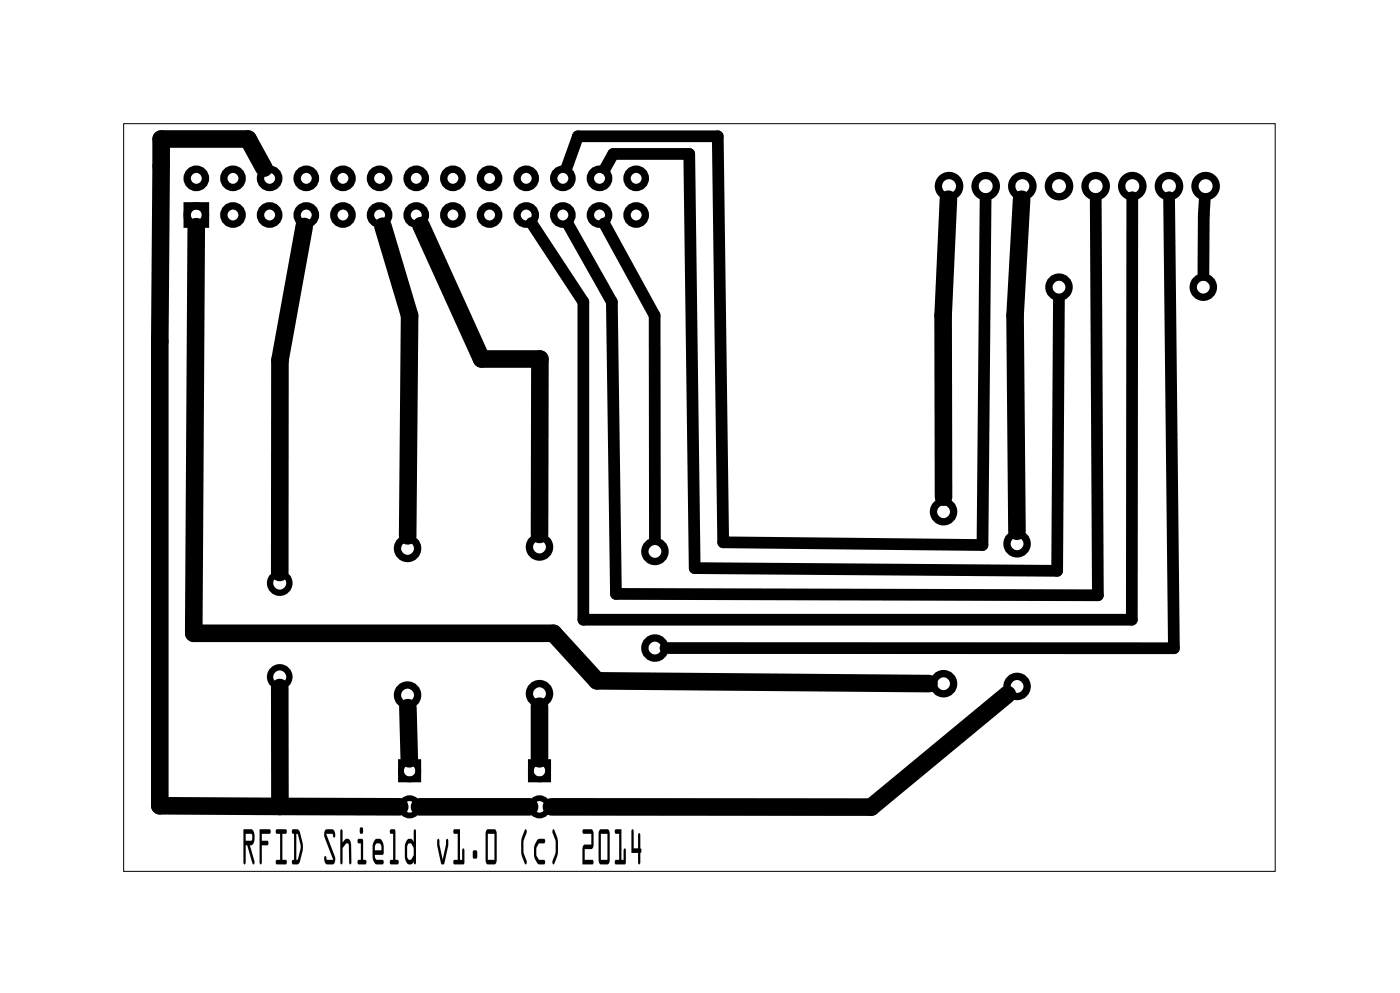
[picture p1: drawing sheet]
<svg xmlns="http://www.w3.org/2000/svg" width="97mm" height="69mm" viewBox="0 0 97 69" stroke-linecap="round" stroke-linejoin="round" font-family="sans-serif">
<path d="M8.6 8.6h79.8v51.8h-79.8z" fill="none" stroke="#000" stroke-width=".07"/>
<g fill="none" stroke="#000" stroke-width=".51">
<path d="M13 14.3h1.2v1.2h-1.2z"/>
<circle cx="13.6" cy="14.9" r=".64"/>
<circle cx="13.6" cy="12.4" r=".64"/>
<circle cx="16.1" cy="12.4" r=".64"/>
<circle cx="16.1" cy="14.9" r=".64"/>
<circle cx="18.7" cy="12.4" r=".64"/>
<circle cx="18.7" cy="14.9" r=".64"/>
<circle cx="21.2" cy="14.9" r=".64"/>
<circle cx="21.2" cy="12.4" r=".64"/>
<circle cx="23.8" cy="14.9" r=".64"/>
<circle cx="23.8" cy="12.4" r=".64"/>
<circle cx="26.3" cy="14.9" r=".64"/>
<circle cx="26.3" cy="12.4" r=".64"/>
<circle cx="28.8" cy="14.9" r=".64"/>
<circle cx="28.8" cy="12.4" r=".64"/>
<circle cx="31.4" cy="14.9" r=".64"/>
<circle cx="31.4" cy="12.4" r=".64"/>
<circle cx="33.9" cy="12.4" r=".64"/>
<circle cx="33.9" cy="14.9" r=".64"/>
<circle cx="36.5" cy="14.9" r=".64"/>
<circle cx="36.5" cy="12.4" r=".64"/>
<circle cx="39" cy="14.9" r=".64"/>
<circle cx="39" cy="12.4" r=".64"/>
<circle cx="41.5" cy="12.4" r=".64"/>
<circle cx="41.5" cy="14.9" r=".64"/>
<circle cx="44.1" cy="14.9" r=".64"/>
<circle cx="44.1" cy="12.4" r=".64"/>
<circle cx="65.8" cy="12.9" r=".74"/>
<circle cx="68.3" cy="12.9" r=".74"/>
<circle cx="70.8" cy="12.9" r=".74"/>
<circle cx="73.4" cy="19.9" r=".7"/>
<circle cx="73.4" cy="12.9" r=".74"/>
<circle cx="75.9" cy="12.9" r=".74"/>
<circle cx="78.5" cy="12.9" r=".74"/>
<circle cx="81" cy="12.9" r=".74"/>
<circle cx="83.4" cy="19.9" r=".7"/>
<circle cx="83.5" cy="12.9" r=".74"/>
<circle cx="28.2" cy="38" r=".7"/>
<circle cx="37.4" cy="37.9" r=".7"/>
<circle cx="45.4" cy="38.2" r=".7"/>
<circle cx="65.4" cy="35.4" r=".7"/>
<circle cx="70.5" cy="37.7" r=".7"/>
<circle cx="28.2" cy="48.2" r=".7"/>
<circle cx="37.4" cy="48.1" r=".7"/>
<circle cx="45.4" cy="44.9" r=".7"/>
<circle cx="65.4" cy="47.4" r=".7"/>
<circle cx="70.5" cy="47.6" r=".7"/>
</g>
<g fill="none" stroke="#000" stroke-width=".4">
<path d="M27.8 52.8h1.2v1.2h-1.2zM36.8 52.8h1.2v1.2h-1.2z"/>
<circle cx="28.4" cy="53.4" r=".6"/>
<circle cx="28.4" cy="55.9" r=".6"/>
<circle cx="37.4" cy="53.4" r=".6"/>
<circle cx="37.4" cy="55.9" r=".6"/>
</g>
<g fill="#000">
<path d="M16.9 57.4h.5a.76 .76 0 0 1 0 1.2h-.1l.3 1.2h-.1l-.4-1.2h-.1v1.1l-.1 .2v-.2zM16.9 57.4v2.3v.2l.1-.2v-1.1h.1l.4 1.2h.1l-.3-1.2h.1a.76 .76 0 0 0 0-1.2zM17 57.8v.4h.4v-.4zM17 57.8h.4v.4h-.4zM18 57.4h.7l.1 .2-.1 .2h-.6v.4h.4l.1 .2-.1 .2h-.4v1.1v.2l-.1-.2zM18 57.4v2.3l.1 .2v-.2v-1.1h.4l.1-.2-.1-.2h-.4v-.4h.6l.1-.2-.1-.2zM19.2 57.5l.6-.1 .1 .1-.1 .3h-.2v1.8h.3l-.1 .3h-.6l-.1-.1 .1-.2h.2v-1.8h-.2zM19.2 57.5v.3h.2v1.8h-.2l-.1 .2 .1 .1h.6l.1-.1-.1-.2h-.2v-1.8h.2l.1-.3-.1-.1zM20.3 57.5h.4l.3 1.2-.3 1.1-.4 .1a.17 .17 0 0 1-.1-.2 .17 .17 0 0 1 .2-.1v-1.8a.17 .17 0 0 1-.2-.1 .17 .17 0 0 1 .1-.2zM20.3 57.5a.17 .17 0 0 0-.1 .1 .17 .17 0 0 0 .2 .2v1.8a.17 .17 0 0 0-.2 .1 .17 .17 0 0 0 .1 .2h.4l.1-.2 .2-1-.3-1.2zM20.5 57.8v1.8l.2-.1 .1-.8-.1-.8zM20.5 57.8l.2 .1 .1 .8-.2 .9zM22.6 57.5l.4-.1a.32 .32 0 0 1 .2 .3 .32 .32 0 0 1-.1 .3l-.1-.2h-.4l.6 1.7-.1 .4h-.4a.33 .33 0 0 1-.1-.6l.1 .3h.4l-.6-1.7zM22.6 57.5l-.1 .4 .6 1.7h-.5l-.1-.3a.38 .38 0 0 0 .2 .6h.4l.1-.4-.6-1.7h.4l.2 .2a.37 .37 0 0 0-.2-.6zM23.6 57.5h.1v.9l.2-.3h.2l.2 .3 .1 1.3-.1 .2-.1-.1v-1.2l-.1-.2h-.1l-.3 .4v1v.1l-.1-.1zM23.6 57.5v2.3l.1 .1v-.1v-1l.3-.4h.1l.2 1.5v-.2v-1.3l-.2-.3h-.2l-.2 .3v-.9zM24.8 58.1h.3l.1 .1v1.4h.2l-.1 .3h-.4l-.1-.1v-.2h.2v-1.2h-.2zM24.8 58.1v.3h.2v1.2h-.2v.2l.1 .1h.4l.1-.3h-.2v-1.4l-.1-.1zM25 57.3l.2 .1-.1 .4-.2-.1zM25 57.3l-.1 .4 .2 .1 .1-.4zM26 58.1h.4l.2 .4-.1 .7h-.5l.1 .4h.4l.1 .2-.1 .1h-.5l-.2-.4v-.9zM26 58.1l-.2 .5v.9l.2 .4h.5l.1-.1-.1-.2h-.4l-.1-.4h.5l.1-.7-.2-.4zM26.1 58.4l-.1 .5h.4l-.1-.5zM26.1 58.4h.2l.1 .5h-.4zM27.1 57.5l.2-.1 .1 .1v2.1h.2v.3h-.5l-.1-.1 .1-.2h.1v-1.8l-.2-.1zM27.1 57.5l-.1 .2 .2 .1v1.8h-.1l-.1 .2 .1 .1h.5v-.3h-.2v-2.1l-.1-.1zM28.7 57.5l.1 .1v2.2l-.1 .1v-.2l-.2 .2h-.2l-.2-.4v-1l.2-.4h.2l.2 .2zM28.7 57.5v.8l-.2-.2h-.2l-.2 .4v1l.2 .4h.2l.2-.2v.2l.1-.1v-2.2zM28.3 58.4l-.1 .3v.7l.1 .2 .2-.1a.83 .83 0 0 0 .2-.8l-.2-.3zM28.3 58.4l.2 .1a.85 .85 0 0 1 .2 .8l-.2 .3h-.2l-.1-.2v-.7zM30.3 58.1l.1 .1 .3 1.4 .2-1.4 .1-.1 .1 .1v.4l-.4 1.3-.1-.1-.3-1.2zM30.3 58.1v.5l.3 1.2 .1 .1 .4-1.3v-.4l-.1-.1-.1 .1-.2 1.4-.3-1.4zM31.5 57.5l.4-.1v2.2h.1v-.7l.1-.1 .1 .1v.8l-.1 .2h-.6l-.1-.1 .1-.2h.2v-1.8h-.2zM31.5 57.5v.3h.2v1.8h-.2l-.1 .2 .1 .1h.6l.1-.2v-.8l-.1-.1-.1 .1v.7h-.1v-2.2zM32.8 58.9h.2l.1 .1-.1 .5h-.2v-.1zM32.8 58.9v.5v.1h.2l.1-.5-.1-.1zM33.7 57.5l.6-.1 .1 .2v2l-.1 .3h-.5l-.1-.2-.1-1.9zM33.7 57.5v.3v1.9l.1 .2h.5l.1-.3v-2l-.1-.2zM33.8 57.8v1.8h.5v-1.8zM33.8 57.8h.5v1.8h-.5zM36.4 57.5h.1v.2l-.2 .6v.7l.2 .7-.1 .2a2.49 2.49 0 0 1 0-2.4zM36.4 57.5l-.3 .7v.8l.1 .4 .2 .5 .1-.3a2.07 2.07 0 0 1 0-1.9v-.2zM37.2 58.2l.5-.1 .1 .1-.1 .2-.4 .1a.83 .83 0 0 0-.1 .7l.1 .4h.4l.1 .1-.1 .2h-.3l-.2-.1a1.46 1.46 0 0 1 0-1.5zM37.2 58.2l-.2 .4v.8l.3 .5h.4v-.3l-.4-.1a.84 .84 0 0 1-.1-.8l.1-.3h.4l.1-.1-.1-.2zM38.3 57.5l.1-.1a2.49 2.49 0 0 1 0 2.5l-.1-.2 .2-.6v-.7l-.2-.7zM38.3 57.5v.2a2.07 2.07 0 0 1 0 1.9l.1 .3 .2-.5 .1-.4-.1-.8-.2-.7zM40.4 57.5l.6-.1 .1 .2v1.1l-.1 .1h-.5v.8h.6v.2v.1h-.7v-1.3l.1-.1h.5v-.7h-.6zM40.4 57.5v.3h.6v.7h-.5l-.1 .1v1.3h.7v-.1v-.2h-.6v-.8h.5l.1-.1v-1.1l-.1-.2zM41.6 57.5l.5-.1 .1 .2 .1 2-.2 .3h-.5l-.1-.2v-1.9zM41.6 57.5l-.1 .3v1.9l.1 .2h.5l.1-.3v-2l-.1-.2zM41.6 57.8v1.8h.5v-1.8zM41.6 57.8h.5v1.8h-.5zM42.6 57.5l.5-.1v2.2h.1v-.7l.1-.1 .1 .1v.8l-.1 .2h-.6l-.1-.1v-.2h.3v-1.8h-.3zM42.6 57.5v.3h.3v1.8h-.3v.2l.1 .1h.6l.1-.2v-.8l-.1-.1-.1 .1v.7h-.1v-2.2zM43.8 57.5l.1 .1v1.2h.3v-1l.1-.1 .1 .1v1l.1 .1-.2 1-.1-.1v-.7h-.4zM43.8 57.5v1.6h.4v.7l.1 .1 .1-1v-.1v-1l-.1-.1-.1 .1v1h-.3v-1.2z"/>
<path d="M16.9 57.4h.5a.76 .76 0 0 1 0 1.2h-.1l.3 1.2h-.1l-.4-1.2h-.1v1.1l-.1 .2v-.2zM17 57.8v.4h.4v-.4zM18 57.4h.7l.1 .2-.1 .2h-.6v.4h.4l.1 .2-.1 .2h-.4v1.1v.2l-.1-.2zM19.2 57.5l.6-.1 .1 .1-.1 .3h-.2v1.8h.3l-.1 .3h-.6l-.1-.1 .1-.2h.2v-1.8h-.2zM20.3 57.5h.4a2.5 2.5 0 0 1 .1 2.1l-.1 .3h-.4a.17 .17 0 0 1-.1-.2 .17 .17 0 0 1 .2-.1v-1.8a.17 .17 0 0 1-.2-.2 .17 .17 0 0 1 .1-.1zM20.5 57.8l.1 1.8 .2-.9-.1-.8zM22.6 57.5l.4-.1a.32 .32 0 0 1 .1 .6l-.1-.2h-.4l.6 1.7-.1 .4h-.4a.33 .33 0 0 1-.1-.6l.1 .3h.4l-.6-1.7zM23.6 57.5h.1v.9l.2-.3h.2l.2 .3v1.3v.2l-.2-1.5h-.1l-.3 .4v1v.1l-.1-.1zM24.8 58.1h.3l.1 .1v1.4h.2l-.1 .3h-.4l-.1-.1v-.2h.2v-1.2h-.2zM25 57.3l.2 .1-.1 .4-.2-.1zM26 58.1h.4l.2 .4-.1 .7h-.5l.1 .4h.4l.1 .2-.1 .1h-.5l-.2-.4v-.9zM26.1 58.4l-.1 .5h.4l-.1-.5zM27.1 57.5l.2-.1 .1 .1v2.1h.2v.3h-.5l-.1-.1 .1-.2h.1v-1.8l-.2-.1zM28.7 57.5l.1 .1v2.3l-.1-.2-.2 .2h-.2l-.1-.1-.1-.3v-.8a.42 .42 0 0 1 .4-.6l.2 .2zM28.3 58.4l-.1 .3v.7l.1 .2 .2-.1a.83 .83 0 0 0 .2-.8l-.2-.3zM30.3 58.1l.1 .1 .3 1.4 .2-1.4 .1-.1 .1 .1v.4l-.4 1.3-.1-.1-.3-1.2zM31.5 57.5l.4-.1v2.2h.1v-.7l.1-.1 .1 .1v.8l-.1 .2h-.6l-.1-.1 .1-.2h.2v-1.8h-.2zM32.8 58.9h.2l.1 .1-.1 .5h-.2v-.1zM33.7 57.5l.6-.1 .1 .2v2l-.1 .3h-.5l-.1-.2-.1-1.9zM33.8 57.8v1.8h.5v-1.8zM36.4 57.5h.1v.2a2.14 2.14 0 0 0 0 1.9l-.1 .3a2.5 2.5 0 0 1 0-2.4zM37.2 58.2l.5-.1 .1 .1-.1 .2-.4 .1a.83 .83 0 0 0-.1 .7l.1 .4h.4l.1 .1-.1 .2h-.3a1.3 1.3 0 0 1-.2-1.6zM38.3 57.5l.1-.1a2.5 2.5 0 0 1 0 2.5l-.1-.1v-.1a2.14 2.14 0 0 0 0-2zM40.4 57.5l.6-.1 .1 .2v1.1l-.1 .1h-.5v.8h.6v.2v.1h-.7v-1.3l.1-.1h.5v-.7h-.6zM41.6 57.5l.5-.1 .1 .2 .1 2-.2 .3h-.5l-.1-.2v-1.9zM41.6 57.8v1.8h.5v-1.8zM42.6 57.5l.5-.1v2.2h.1v-.7l.1-.1 .1 .1v.8l-.1 .2h-.6l-.1-.1v-.2h.3v-1.8h-.3zM43.8 57.5l.1 .1v1.2h.3v-1l.1-.1 .1 .1v1v.1l-.1 1-.1-.1v-.7h-.4z"/>
</g>
<g fill="none" stroke="#000" stroke-width=".44">
<circle cx="19.4" cy="46.9" r=".67"/>
<circle cx="19.4" cy="40.4" r=".67"/>
</g>
<g fill="none" stroke="#000" stroke-width="1.2">
<path d="M13.6 15.7l-.2 28.2h25l3 3.3 23 .2M18.3 11.7l-1.1-2.1h-6l-.1 14v32.2l8.3 .1M21.1 15.7l-1.7 9.3v14.7M26.5 15.7l1.9 6.2-.2 15.2M29.2 15.6l4.2 9.3h4v12.1M65.7 13.8l-.3 8.1v12.5M70.8 13.8l-.5 8.1 .2 14.9M19.4 47.6v8.3M19.4 55.9h8.3M28.3 49l.1 3.6M29.1 55.9h7.6M37.4 48.9v3.7"/>
<path d="M69.8 48.1l-9.4 7.8h-22.2"/>
</g>
<path d="M39.3 11.6l.7-2.2h9.7l.4 28.2 18 .2 .2-24M41.9 15.5l3.5 6.4v15.4M41.9 11.7l.6-1h5.3l.3 28.7 25.2 .1 .1-18.7M75.9 13.8l.2 27.4-33.4-.1-.3-20.2-3-5.3M78.5 13.7l-.1 29.2h-38v-22l-3.6-5.5M81 13.7l.3 31.2h-35.2M83.5 13.8l-.1 5.2" fill="none" stroke="#000" stroke-width=".81"/>
</svg>
